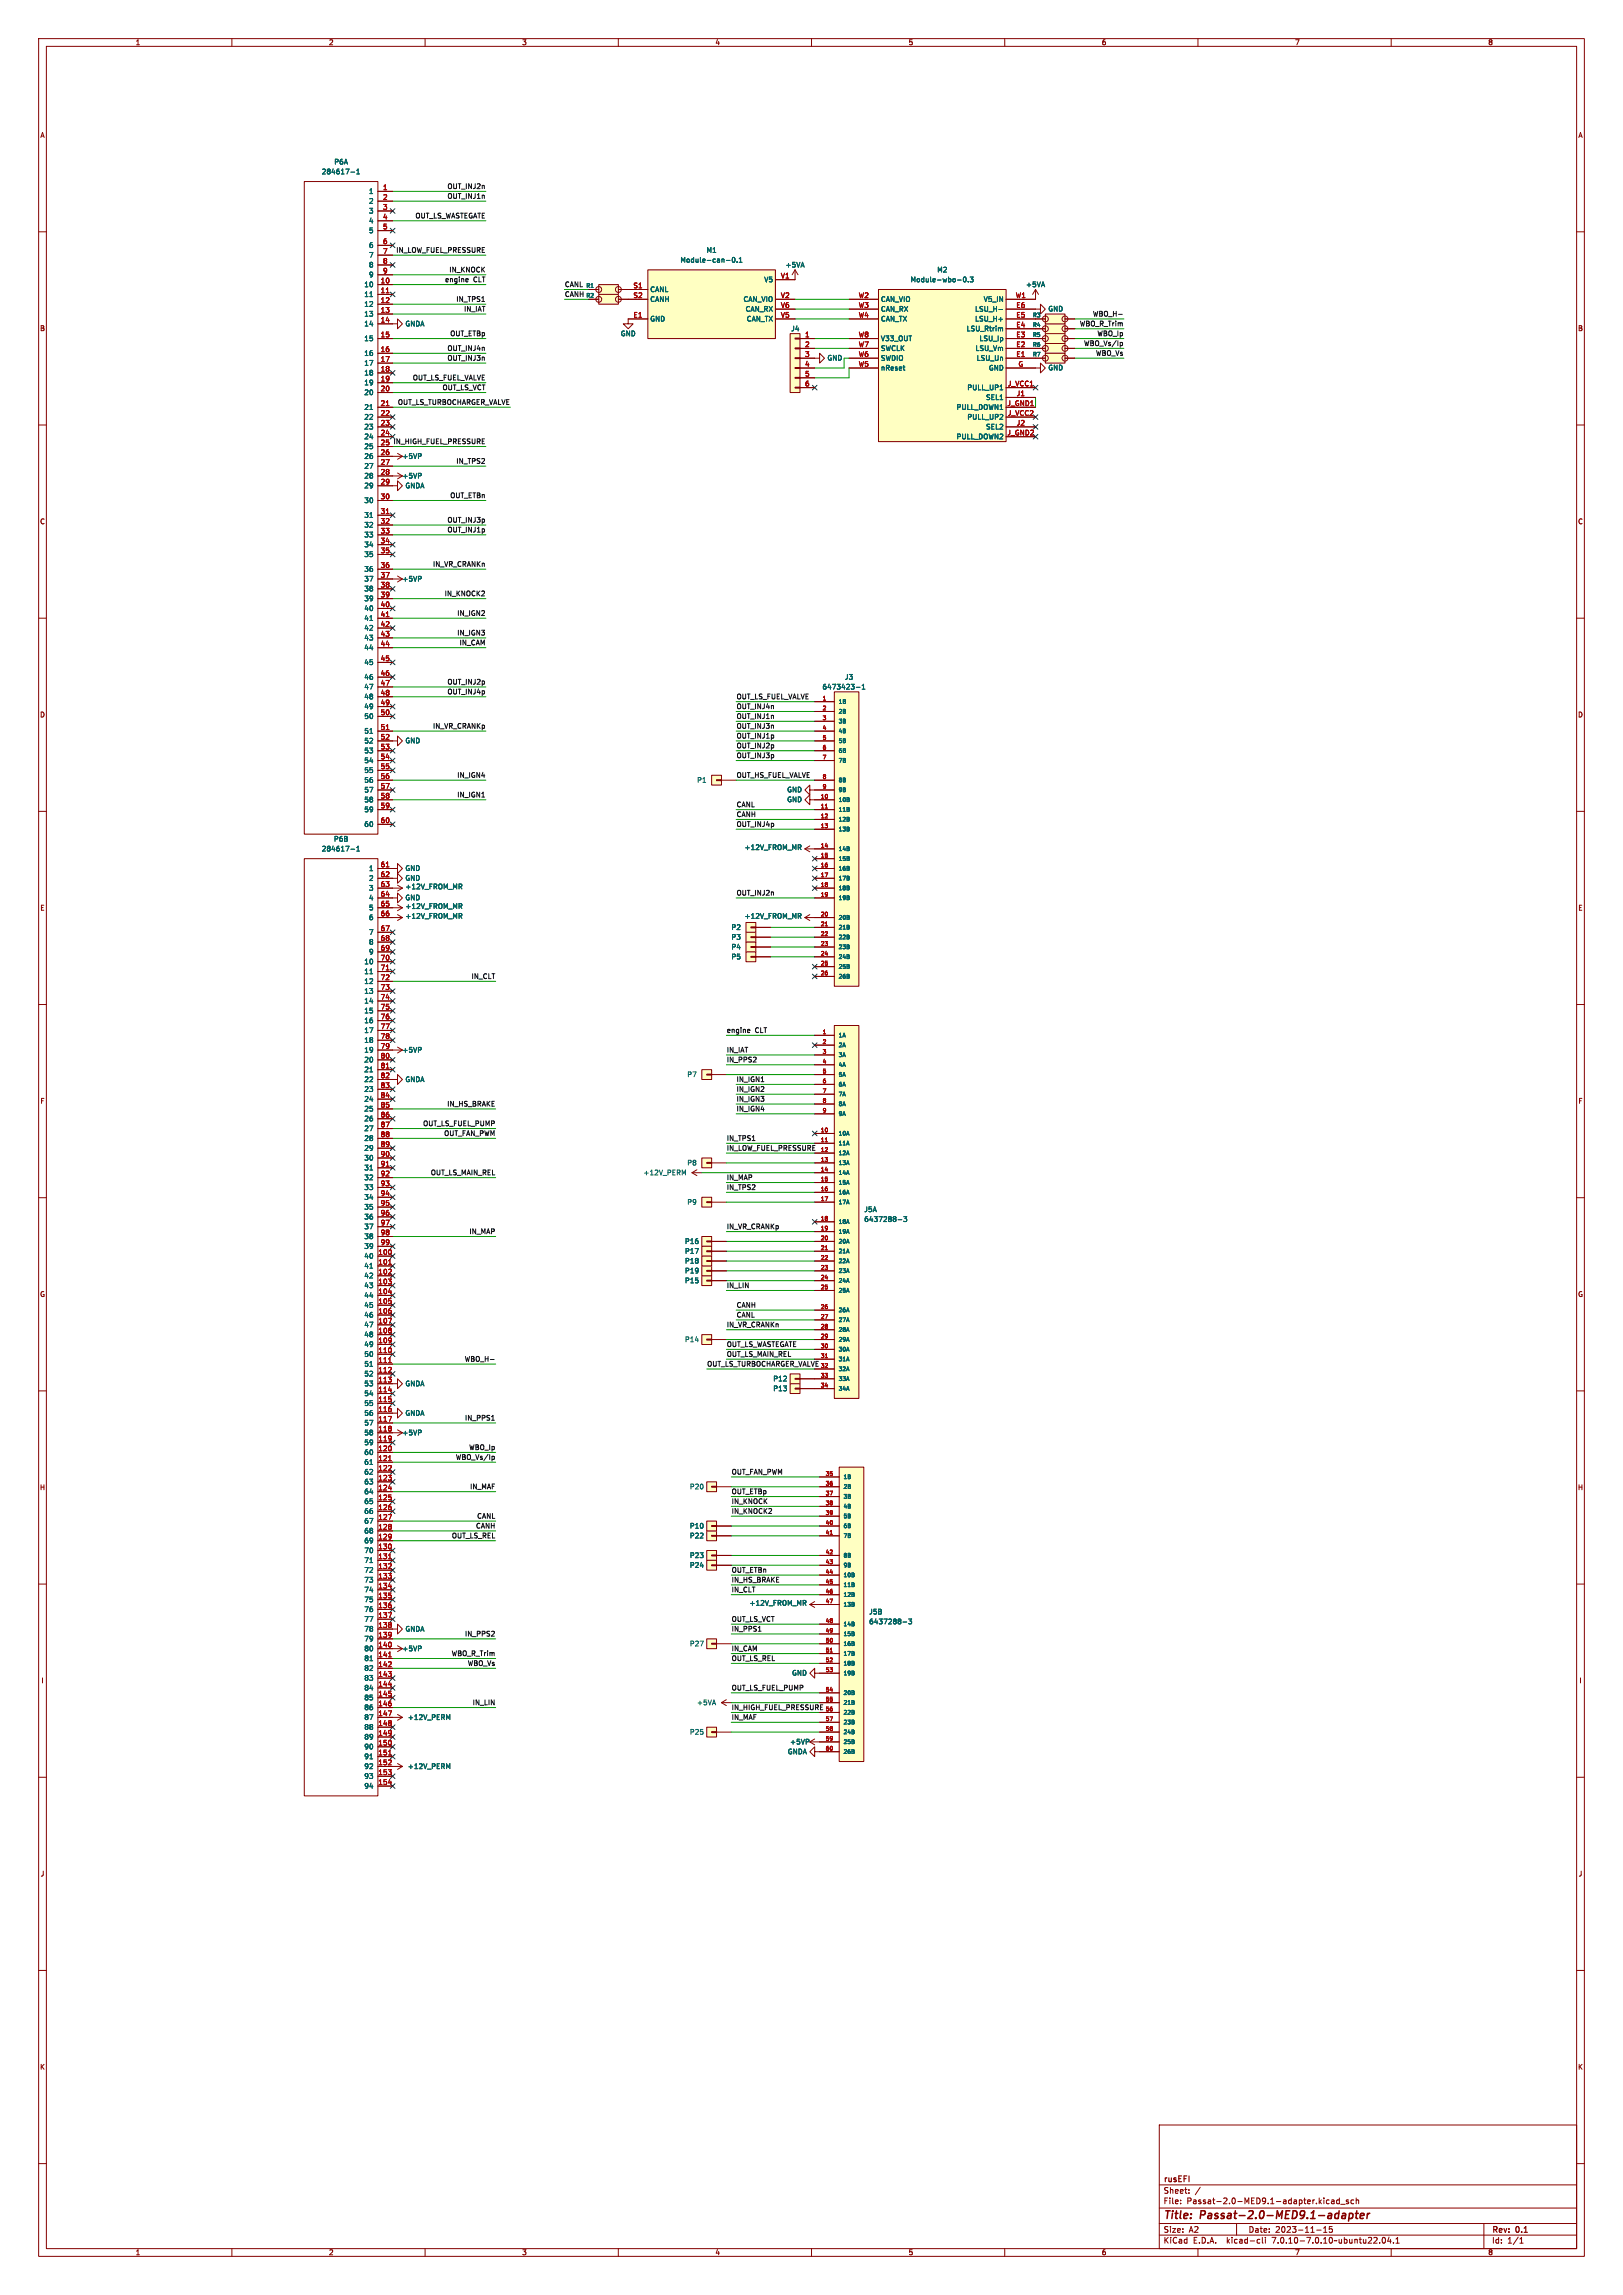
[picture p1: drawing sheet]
<svg xmlns="http://www.w3.org/2000/svg" width="420mm" height="594mm" viewBox="0 0 420 594" stroke-linecap="round" stroke-linejoin="round" font-family="sans-serif">
<defs><g id="words">
<g font-size="2.8" fill="#840000">
<text x="301" y="574.9">Title:</text>
<text x="310.6" y="574.9">Passat-2.0-MED9.1-adapter</text>
</g>
<g font-size="2.1" fill="#840000">
<text x="301" y="568">Sheet:</text>
<text x="301" y="565.2">rusEFI</text>
<text x="301" y="570.7">File:</text>
<text x="307.1" y="570.7">Passat-2.0-MED9.1-adapter.kicad_sch</text>
<text x="301" y="580.9">KiCad</text>
<text x="301" y="578.1">Size:</text>
<text x="307.6" y="578.1">A2</text>
<text x="308.7" y="580.9">E.D.A.</text>
<text x="317.6" y="580.9">kicad-cli</text>
<text x="323" y="578.1">Date:</text>
<text x="329.5" y="580.9">7.0.10-7.0.10~ubuntu22.04.1</text>
<text x="330" y="578.1">2023-11-15</text>
<text x="386" y="578.3">Rev:</text>
<text x="386" y="580.9">Id:</text>
<text x="390.1" y="580.9">1/1</text>
<text x="392.4" y="578.3">0.1</text>
</g>
<g font-size="1.8" fill="#840000">
<text x="35" y="11.9">1</text>
<text x="85" y="11.9">2</text>
<text x="135" y="11.9">3</text>
<text x="185" y="11.9">4</text>
<text x="235" y="11.9">5</text>
<text x="285" y="11.9">6</text>
<text x="335" y="11.9">7</text>
<text x="385" y="11.9">8</text>
<text x="10.3" y="35.9">A</text>
<text x="408.3" y="35.9">A</text>
<text x="10.3" y="85.9">B</text>
<text x="408.2" y="85.9">B</text>
<text x="10.3" y="135.9">C</text>
<text x="408.2" y="135.9">C</text>
<text x="10.3" y="185.9">D</text>
<text x="408.2" y="185.9">D</text>
<text x="10.3" y="235.9">E</text>
<text x="408.3" y="235.9">E</text>
<text x="10.3" y="285.9">F</text>
<text x="408.3" y="285.9">F</text>
<text x="10.3" y="335.9">G</text>
<text x="408.2" y="335.9">G</text>
<text x="10.2" y="385.9">H</text>
<text x="408.2" y="385.9">H</text>
<text x="10.6" y="435.9">I</text>
<text x="408.6" y="435.9">I</text>
<text x="10.4" y="485.9">J</text>
<text x="408.4" y="485.9">J</text>
<text x="10.3" y="535.9">K</text>
<text x="408.2" y="535.9">K</text>
<text x="35" y="583.9">1</text>
<text x="85" y="583.9">2</text>
<text x="135" y="583.9">3</text>
<text x="185" y="583.9">4</text>
<text x="235" y="583.9">5</text>
<text x="285" y="583.9">6</text>
<text x="335" y="583.9">7</text>
<text x="385" y="583.9">8</text>
</g>
<g font-size="1.8" fill="#006464">
<text x="83.1" y="45.3">284617-1</text>
<text x="86.4" y="42.8">P6A</text>
<text x="95.4" y="50.4">1</text>
<text x="95.4" y="52.9">2</text>
<text x="95.4" y="55.5">3</text>
<text x="95.4" y="58">4</text>
<text x="95.4" y="60.6">5</text>
<text x="95.4" y="64.4">6</text>
<text x="182.7" y="65.6">M1</text>
<text x="95.4" y="66.9">7</text>
<text x="95.4" y="69.4">8</text>
<text x="95.4" y="72">9</text>
<text x="175.9" y="68.2">Module-can-0.1</text>
<text x="203.2" y="69.4">+5VA</text>
<text x="242.4" y="70.7">M2</text>
<text x="94.2" y="74.5">10</text>
<text x="94.2" y="77.1">11</text>
<text x="168.1" y="75.8">CANL</text>
<text x="197.7" y="73.3">V5</text>
<text x="235.5" y="73.3">Module-wbo-0.3</text>
<text x="265.4" y="74.5">+5VA</text>
<text x="94.2" y="79.6">12</text>
<text x="94.2" y="82.1">13</text>
<text x="168.1" y="83.4">GND</text>
<text x="168.1" y="78.3">CANH</text>
<text x="192.3" y="78.3">CAN_VIO</text>
<text x="192.8" y="80.9">CAN_RX</text>
<text x="193.1" y="83.4">CAN_TX</text>
<text x="227.8" y="78.3">CAN_VIO</text>
<text x="227.8" y="80.9">CAN_RX</text>
<text x="227.8" y="83.4">CAN_TX</text>
<text x="252.2" y="83.4">LSU_H+</text>
<text x="252.2" y="80.9">LSU_H-</text>
<text x="254.4" y="78.3">V5_IN</text>
<text x="271.1" y="80.8">GND</text>
<text x="94.2" y="84.7">14</text>
<text x="94.2" y="88.5">15</text>
<text x="104.8" y="84.7">GNDA</text>
<text x="160.5" y="87.2">GND</text>
<text x="204.6" y="86">J4</text>
<text x="227.8" y="88.5">V33_OUT</text>
<text x="250" y="86">LSU_Rtrim</text>
<text x="253.3" y="88.5">LSU_Ip</text>
<text x="94.2" y="92.3">16</text>
<text x="94.2" y="94.8">17</text>
<text x="214" y="93.5">GND</text>
<text x="227.8" y="93.6">SWDIO</text>
<text x="227.8" y="91">SWCLK</text>
<text x="252.3" y="91">LSU_Vm</text>
<text x="252.6" y="93.6">LSU_Un</text>
<text x="94.2" y="97.4">18</text>
<text x="94.2" y="99.9">19</text>
<text x="227.8" y="96.1">nReset</text>
<text x="250.2" y="101.2">PULL_UP1</text>
<text x="255.8" y="96.1">GND</text>
<text x="271.1" y="96.1">GND</text>
<text x="94.2" y="102.5">20</text>
<text x="94.2" y="106.3">21</text>
<text x="247.4" y="106.3">PULL_DOWN1</text>
<text x="255" y="103.7">SEL1</text>
<text x="94.2" y="108.8">22</text>
<text x="94.2" y="111.4">23</text>
<text x="94.2" y="113.9">24</text>
<text x="247.4" y="113.9">PULL_DOWN2</text>
<text x="250.2" y="108.8">PULL_UP2</text>
<text x="255" y="111.4">SEL2</text>
<text x="94.2" y="116.4">25</text>
<text x="94.2" y="119">26</text>
<text x="104" y="119">+5VP</text>
<text x="94.2" y="121.5">27</text>
<text x="94.2" y="124.1">28</text>
<text x="104" y="124.1">+5VP</text>
<text x="94.2" y="126.6">29</text>
<text x="94.2" y="130.4">30</text>
<text x="104.8" y="126.6">GNDA</text>
<text x="94.2" y="134.2">31</text>
<text x="94.2" y="136.8">32</text>
<text x="94.2" y="139.3">33</text>
<text x="94.2" y="141.8">34</text>
<text x="94.2" y="144.4">35</text>
<text x="94.2" y="148.2">36</text>
<text x="94.2" y="150.7">37</text>
<text x="94.2" y="153.3">38</text>
<text x="94.2" y="155.8">39</text>
<text x="104" y="150.7">+5VP</text>
<text x="94.2" y="158.3">40</text>
<text x="94.2" y="160.9">41</text>
<text x="94.2" y="163.4">42</text>
<text x="94.2" y="166">43</text>
<text x="94.2" y="168.5">44</text>
<text x="94.2" y="172.3">45</text>
<text x="94.2" y="176.1">46</text>
<text x="94.2" y="178.7">47</text>
<text x="212.7" y="178.7">6473423-1</text>
<text x="218.5" y="176.1">J3</text>
<text x="94.2" y="181.2">48</text>
<text x="94.2" y="183.7">49</text>
<text x="94.2" y="186.3">50</text>
<text x="94.2" y="190.1">51</text>
<text x="94.2" y="192.6">52</text>
<text x="94.2" y="195.2">53</text>
<text x="94.2" y="197.7">54</text>
<text x="104.8" y="192.6">GND</text>
<text x="94.2" y="200.3">55</text>
<text x="94.2" y="202.8">56</text>
<text x="180.3" y="202.8">P1</text>
<text x="94.2" y="205.3">57</text>
<text x="94.2" y="207.9">58</text>
<text x="203.6" y="207.8">GND</text>
<text x="203.6" y="205.3">GND</text>
<text x="94.2" y="210.4">59</text>
<text x="94.2" y="214.2">60</text>
<text x="83.1" y="220.6">284617-1</text>
<text x="86.3" y="218">P6B</text>
<text x="192.6" y="220.2">+12V_FROM_MR</text>
<text x="95.4" y="225.7">1</text>
<text x="104.8" y="225.6">GND</text>
<text x="95.4" y="228.2">2</text>
<text x="95.4" y="230.7">3</text>
<text x="95.4" y="233.3">4</text>
<text x="104.8" y="233.2">GND</text>
<text x="104.8" y="228.1">GND</text>
<text x="104.8" y="230.4">+12V_FROM_MR</text>
<text x="95.4" y="235.8">5</text>
<text x="95.4" y="238.4">6</text>
<text x="104.8" y="235.4">+12V_FROM_MR</text>
<text x="104.8" y="238">+12V_FROM_MR</text>
<text x="192.6" y="238">+12V_FROM_MR</text>
<text x="95.4" y="242.2">7</text>
<text x="95.4" y="244.7">8</text>
<text x="189.2" y="243.4">P3</text>
<text x="189.2" y="240.9">P2</text>
<text x="189.2" y="246">P4</text>
<text x="94.2" y="249.8">10</text>
<text x="95.4" y="247.2">9</text>
<text x="189.2" y="248.5">P5</text>
<text x="94.2" y="252.3">11</text>
<text x="94.2" y="254.9">12</text>
<text x="94.2" y="257.4">13</text>
<text x="94.2" y="259.9">14</text>
<text x="94.2" y="262.5">15</text>
<text x="94.2" y="265">16</text>
<text x="94.2" y="267.6">17</text>
<text x="94.2" y="270.1">18</text>
<text x="94.2" y="272.6">19</text>
<text x="94.2" y="275.2">20</text>
<text x="104" y="272.6">+5VP</text>
<text x="94.2" y="277.7">21</text>
<text x="94.2" y="280.3">22</text>
<text x="104.8" y="280.3">GNDA</text>
<text x="177.7" y="279">P7</text>
<text x="94.2" y="282.8">23</text>
<text x="94.2" y="285.3">24</text>
<text x="94.2" y="287.9">25</text>
<text x="94.2" y="290.4">26</text>
<text x="94.2" y="293">27</text>
<text x="94.2" y="295.5">28</text>
<text x="94.2" y="298">29</text>
<text x="94.2" y="300.6">30</text>
<text x="94.2" y="303.1">31</text>
<text x="94.2" y="305.7">32</text>
<text x="166.4" y="304.4">+12V_PERM</text>
<text x="177.7" y="301.9">P8</text>
<text x="94.2" y="308.2">33</text>
<text x="94.2" y="310.7">34</text>
<text x="94.2" y="313.3">35</text>
<text x="94.2" y="315.8">36</text>
<text x="177.7" y="312">P9</text>
<text x="223.5" y="313.9">J5A</text>
<text x="223.5" y="316.5">6437288-3</text>
<text x="94.2" y="318.4">37</text>
<text x="94.2" y="320.9">38</text>
<text x="94.2" y="323.4">39</text>
<text x="177.1" y="322.2">P16</text>
<text x="94.2" y="326">40</text>
<text x="94.2" y="328.5">41</text>
<text x="177.1" y="324.7">P17</text>
<text x="177.1" y="329.8">P19</text>
<text x="177.1" y="327.3">P18</text>
<text x="94.2" y="331.1">42</text>
<text x="94.2" y="333.6">43</text>
<text x="177.1" y="332.3">P15</text>
<text x="94.2" y="336.1">44</text>
<text x="94.2" y="338.7">45</text>
<text x="94.2" y="341.2">46</text>
<text x="94.2" y="343.8">47</text>
<text x="94.2" y="346.3">48</text>
<text x="177.1" y="347.6">P14</text>
<text x="94.2" y="348.8">49</text>
<text x="94.2" y="351.4">50</text>
<text x="94.2" y="353.9">51</text>
<text x="94.2" y="356.5">52</text>
<text x="94.2" y="359">53</text>
<text x="104.8" y="359">GNDA</text>
<text x="200" y="357.7">P12</text>
<text x="94.2" y="361.5">54</text>
<text x="94.2" y="364.1">55</text>
<text x="200" y="360.3">P13</text>
<text x="94.2" y="366.6">56</text>
<text x="94.2" y="369.2">57</text>
<text x="94.2" y="371.7">58</text>
<text x="104" y="371.7">+5VP</text>
<text x="104.8" y="366.6">GNDA</text>
<text x="94.2" y="374.2">59</text>
<text x="94.2" y="376.8">60</text>
<text x="94.2" y="379.3">61</text>
<text x="94.2" y="381.9">62</text>
<text x="94.2" y="384.4">63</text>
<text x="94.2" y="386.9">64</text>
<text x="94.2" y="389.5">65</text>
<text x="178.4" y="385.7">P20</text>
<text x="94.2" y="392">66</text>
<text x="94.2" y="394.6">67</text>
<text x="178.4" y="395.8">P10</text>
<text x="94.2" y="397.1">68</text>
<text x="94.2" y="399.6">69</text>
<text x="178.4" y="398.4">P22</text>
<text x="94.2" y="402.2">70</text>
<text x="94.2" y="404.7">71</text>
<text x="94.2" y="407.3">72</text>
<text x="178.4" y="403.5">P23</text>
<text x="178.4" y="406">P24</text>
<text x="94.2" y="409.8">73</text>
<text x="94.2" y="412.3">74</text>
<text x="94.2" y="414.9">75</text>
<text x="94.2" y="417.4">76</text>
<text x="94.2" y="420">77</text>
<text x="193.8" y="415.8">+12V_FROM_MR</text>
<text x="224.8" y="418.1">J5B</text>
<text x="94.2" y="422.5">78</text>
<text x="94.2" y="425">79</text>
<text x="104.8" y="422.5">GNDA</text>
<text x="224.8" y="420.6">6437288-3</text>
<text x="94.2" y="427.6">80</text>
<text x="94.2" y="430.1">81</text>
<text x="104" y="427.6">+5VP</text>
<text x="178.4" y="426.3">P27</text>
<text x="94.2" y="432.7">82</text>
<text x="94.2" y="435.2">83</text>
<text x="94.2" y="437.7">84</text>
<text x="204.8" y="433.9">GND</text>
<text x="94.2" y="440.3">85</text>
<text x="94.2" y="442.8">86</text>
<text x="180.2" y="441.6">+5VA</text>
<text x="94.2" y="445.4">87</text>
<text x="94.2" y="447.9">88</text>
<text x="105.4" y="445.4">+12V_PERM</text>
<text x="178.4" y="449.2">P25</text>
<text x="94.2" y="450.4">89</text>
<text x="94.2" y="453">90</text>
<text x="94.2" y="455.5">91</text>
<text x="203.7" y="454.3">GNDA</text>
<text x="204.3" y="451.7">+5VP</text>
<text x="94.2" y="458.1">92</text>
<text x="94.2" y="460.6">93</text>
<text x="105.4" y="458.1">+12V_PERM</text>
<text x="94.2" y="463.1">94</text>
</g>
<g font-size="1.8" fill="#a90000">
<text x="99" y="49.3">1</text>
<text x="99" y="51.8">2</text>
<text x="99" y="54.4">3</text>
<text x="99" y="56.9">4</text>
<text x="99" y="59.4">5</text>
<text x="99" y="63.2">6</text>
<text x="99" y="65.8">7</text>
<text x="99" y="68.3">8</text>
<text x="99" y="70.9">9</text>
<text x="98.4" y="73.4">10</text>
<text x="98.4" y="75.9">11</text>
<text x="163.8" y="74.7">S1</text>
<text x="163.8" y="77.2">S2</text>
<text x="201.9" y="72.1">V1</text>
<text x="201.9" y="77.2">V2</text>
<text x="222.1" y="77.2">W2</text>
<text x="262.7" y="77.2">W1</text>
<text x="98.4" y="78.5">12</text>
<text x="98.4" y="81">13</text>
<text x="98.4" y="83.6">14</text>
<text x="163.8" y="82.3">E1</text>
<text x="201.9" y="82.3">V5</text>
<text x="201.9" y="79.8">V6</text>
<text x="222.1" y="79.8">W3</text>
<text x="222.1" y="82.3">W4</text>
<text x="262.9" y="82.3">E5</text>
<text x="262.9" y="79.8">E6</text>
<text x="98.4" y="87.4">15</text>
<text x="208.2" y="87.4">1</text>
<text x="208.2" y="89.9">2</text>
<text x="222.1" y="89.9">W7</text>
<text x="222.1" y="87.4">W8</text>
<text x="262.9" y="89.9">E2</text>
<text x="262.9" y="87.4">E3</text>
<text x="262.9" y="84.8">E4</text>
<text x="98.4" y="91.2">16</text>
<text x="98.4" y="93.7">17</text>
<text x="208.2" y="92.5">3</text>
<text x="208.2" y="95">4</text>
<text x="222.1" y="95">W5</text>
<text x="222.1" y="92.5">W6</text>
<text x="262.9" y="92.5">E1</text>
<text x="263.4" y="95">G</text>
<text x="98.4" y="96.3">18</text>
<text x="98.4" y="98.8">19</text>
<text x="98.4" y="101.3">20</text>
<text x="208.2" y="97.5">5</text>
<text x="208.2" y="100.1">6</text>
<text x="260.7" y="100.1">J_VCC1</text>
<text x="98.4" y="105.2">21</text>
<text x="98.4" y="107.7">22</text>
<text x="260.6" y="105.2">J_GND1</text>
<text x="260.7" y="107.7">J_VCC2</text>
<text x="263" y="102.6">J1</text>
<text x="98.4" y="110.2">23</text>
<text x="98.4" y="112.8">24</text>
<text x="260.6" y="112.8">J_GND2</text>
<text x="263" y="110.2">J2</text>
<text x="98.4" y="115.3">25</text>
<text x="98.4" y="117.9">26</text>
<text x="98.4" y="120.4">27</text>
<text x="98.4" y="122.9">28</text>
<text x="98.4" y="125.5">29</text>
<text x="98.4" y="129.3">30</text>
<text x="98.4" y="133.1">31</text>
<text x="98.4" y="135.6">32</text>
<text x="98.4" y="138.2">33</text>
<text x="98.4" y="140.7">34</text>
<text x="98.4" y="143.3">35</text>
<text x="98.4" y="147.1">36</text>
<text x="98.4" y="149.6">37</text>
<text x="98.4" y="152.1">38</text>
<text x="98.4" y="154.7">39</text>
<text x="98.4" y="157.2">40</text>
<text x="98.4" y="159.8">41</text>
<text x="98.4" y="162.3">42</text>
<text x="98.4" y="164.8">43</text>
<text x="98.4" y="167.4">44</text>
<text x="98.4" y="171.2">45</text>
<text x="98.4" y="175">46</text>
<text x="98.4" y="177.5">47</text>
<text x="98.4" y="180.1">48</text>
<text x="98.4" y="182.6">49</text>
<text x="98.4" y="185.2">50</text>
<text x="98.4" y="189">51</text>
<text x="98.4" y="191.5">52</text>
<text x="98.4" y="194.1">53</text>
<text x="98.4" y="196.6">54</text>
<text x="98.4" y="199.1">55</text>
<text x="98.4" y="201.7">56</text>
<text x="98.4" y="204.2">57</text>
<text x="98.4" y="206.8">58</text>
<text x="98.4" y="209.3">59</text>
<text x="98.4" y="213.1">60</text>
<text x="98.4" y="224.5">61</text>
<text x="98.4" y="227.1">62</text>
<text x="98.4" y="229.6">63</text>
<text x="98.4" y="232.2">64</text>
<text x="98.4" y="234.7">65</text>
<text x="98.4" y="237.2">66</text>
<text x="98.4" y="241">67</text>
<text x="98.4" y="243.6">68</text>
<text x="98.4" y="246.1">69</text>
<text x="98.4" y="248.7">70</text>
<text x="98.4" y="251.2">71</text>
<text x="98.4" y="253.7">72</text>
<text x="98.4" y="256.3">73</text>
<text x="98.4" y="258.8">74</text>
<text x="98.4" y="261.4">75</text>
<text x="98.4" y="263.9">76</text>
<text x="98.4" y="266.4">77</text>
<text x="98.4" y="269">78</text>
<text x="98.4" y="271.5">79</text>
<text x="98.4" y="274.1">80</text>
<text x="98.4" y="276.6">81</text>
<text x="98.4" y="279.1">82</text>
<text x="98.4" y="281.7">83</text>
<text x="98.4" y="284.2">84</text>
<text x="98.4" y="286.8">85</text>
<text x="98.4" y="289.3">86</text>
<text x="98.4" y="291.8">87</text>
<text x="98.4" y="294.4">88</text>
<text x="98.4" y="296.9">89</text>
<text x="98.4" y="299.5">90</text>
<text x="98.4" y="302">91</text>
<text x="98.4" y="304.5">92</text>
<text x="98.4" y="307.1">93</text>
<text x="98.4" y="309.6">94</text>
<text x="98.4" y="312.2">95</text>
<text x="98.4" y="314.7">96</text>
<text x="98.4" y="317.2">97</text>
<text x="98.4" y="319.8">98</text>
<text x="98.4" y="322.3">99</text>
<text x="97.8" y="324.9">100</text>
<text x="97.8" y="327.4">101</text>
<text x="97.8" y="329.9">102</text>
<text x="97.8" y="332.5">103</text>
<text x="97.8" y="335">104</text>
<text x="97.8" y="337.6">105</text>
<text x="97.8" y="340.1">106</text>
<text x="97.8" y="342.6">107</text>
<text x="97.8" y="345.2">108</text>
<text x="97.8" y="347.7">109</text>
<text x="97.8" y="350.3">110</text>
<text x="97.8" y="352.8">111</text>
<text x="97.8" y="355.3">112</text>
<text x="97.8" y="357.9">113</text>
<text x="97.8" y="360.4">114</text>
<text x="97.8" y="363">115</text>
<text x="97.8" y="365.5">116</text>
<text x="97.8" y="368">117</text>
<text x="97.8" y="370.6">118</text>
<text x="97.8" y="373.1">119</text>
<text x="97.8" y="375.7">120</text>
<text x="97.8" y="378.2">121</text>
<text x="97.8" y="380.7">122</text>
<text x="97.8" y="383.3">123</text>
<text x="97.8" y="385.8">124</text>
<text x="97.8" y="388.4">125</text>
<text x="97.8" y="390.9">126</text>
<text x="97.8" y="393.4">127</text>
<text x="97.8" y="396">128</text>
<text x="97.8" y="398.5">129</text>
<text x="97.8" y="401.1">130</text>
<text x="97.8" y="403.6">131</text>
<text x="97.8" y="406.1">132</text>
<text x="97.8" y="408.7">133</text>
<text x="97.8" y="411.2">134</text>
<text x="97.8" y="413.8">135</text>
<text x="97.8" y="416.3">136</text>
<text x="97.8" y="418.8">137</text>
<text x="97.8" y="421.4">138</text>
<text x="97.8" y="423.9">139</text>
<text x="97.8" y="426.5">140</text>
<text x="97.8" y="429">141</text>
<text x="97.8" y="431.5">142</text>
<text x="97.8" y="434.1">143</text>
<text x="97.8" y="436.6">144</text>
<text x="97.8" y="439.2">145</text>
<text x="97.8" y="441.7">146</text>
<text x="97.8" y="444.2">147</text>
<text x="97.8" y="446.8">148</text>
<text x="97.8" y="449.3">149</text>
<text x="97.8" y="451.9">150</text>
<text x="97.8" y="454.4">151</text>
<text x="97.8" y="456.9">152</text>
<text x="97.8" y="459.5">153</text>
<text x="97.8" y="462">154</text>
</g>
<g font-size="1.8" fill="#0f0f0f">
<text x="115.7" y="51.5">OUT_INJ1n</text>
<text x="115.7" y="49">OUT_INJ2n</text>
<text x="107.4" y="56.6">OUT_LS_WASTEGATE</text>
<text x="102.4" y="65.5">IN_LOW_FUEL_PRESSURE</text>
<text x="116.2" y="70.6">IN_KNOCK</text>
<text x="115.1" y="73.1">engine</text>
<text x="122.5" y="73.1">CLT</text>
<text x="146" y="76.9">CANH</text>
<text x="146" y="74.4">CANL</text>
<text x="118" y="78.2">IN_TPS1</text>
<text x="120" y="80.7">IN_IAT</text>
<text x="282.7" y="82">WBO_H-</text>
<text x="116.4" y="87.1">OUT_ETBp</text>
<text x="279.3" y="84.5">WBO_R_Trim</text>
<text x="280.4" y="89.6">WBO_Vs/Ip</text>
<text x="283.9" y="87.1">WBO_Ip</text>
<text x="115.7" y="93.4">OUT_INJ3n</text>
<text x="115.7" y="90.9">OUT_INJ4n</text>
<text x="283.5" y="92.2">WBO_Vs</text>
<text x="106.7" y="98.5">OUT_LS_FUEL_VALVE</text>
<text x="114.4" y="101.1">OUT_LS_VCT</text>
<text x="102.8" y="104.9">OUT_LS_TURBOCHARGER_VALVE</text>
<text x="101.7" y="115">IN_HIGH_FUEL_PRESSURE</text>
<text x="118" y="120.1">IN_TPS2</text>
<text x="116.4" y="129">OUT_ETBn</text>
<text x="115.7" y="137.9">OUT_INJ1p</text>
<text x="115.7" y="135.3">OUT_INJ3p</text>
<text x="111.9" y="146.8">IN_VR_CRANKn</text>
<text x="114.9" y="154.4">IN_KNOCK2</text>
<text x="118.2" y="159.5">IN_IGN2</text>
<text x="118.2" y="164.6">IN_IGN3</text>
<text x="118.8" y="167.1">IN_CAM</text>
<text x="115.7" y="179.8">OUT_INJ4p</text>
<text x="115.7" y="177.3">OUT_INJ2p</text>
<text x="190.5" y="183.6">OUT_INJ4n</text>
<text x="190.5" y="181.1">OUT_LS_FUEL_VALVE</text>
<text x="111.9" y="188.7">IN_VR_CRANKp</text>
<text x="190.5" y="186.1">OUT_INJ1n</text>
<text x="190.5" y="188.7">OUT_INJ3n</text>
<text x="190.5" y="191.2">OUT_INJ1p</text>
<text x="190.5" y="196.3">OUT_INJ3p</text>
<text x="190.5" y="193.8">OUT_INJ2p</text>
<text x="118.2" y="201.4">IN_IGN4</text>
<text x="190.5" y="201.4">OUT_HS_FUEL_VALVE</text>
<text x="118.2" y="206.5">IN_IGN1</text>
<text x="190.5" y="209">CANL</text>
<text x="190.5" y="214.1">OUT_INJ4p</text>
<text x="190.5" y="211.5">CANH</text>
<text x="190.5" y="231.9">OUT_INJ2n</text>
<text x="121.9" y="253.5">IN_CLT</text>
<text x="188" y="267.4">engine</text>
<text x="195.4" y="267.4">CLT</text>
<text x="188" y="275">IN_PPS2</text>
<text x="188" y="272.5">IN_IAT</text>
<text x="190.5" y="280.1">IN_IGN1</text>
<text x="115.6" y="286.5">IN_HS_BRAKE</text>
<text x="190.5" y="282.7">IN_IGN2</text>
<text x="190.5" y="285.2">IN_IGN3</text>
<text x="190.5" y="287.7">IN_IGN4</text>
<text x="109.4" y="291.6">OUT_LS_FUEL_PUMP</text>
<text x="114.8" y="294.1">OUT_FAN_PWM</text>
<text x="188" y="295.4">IN_TPS1</text>
<text x="188" y="297.9">IN_LOW_FUEL_PRESSURE</text>
<text x="111.4" y="304.3">OUT_LS_MAIN_REL</text>
<text x="188" y="305.5">IN_MAP</text>
<text x="188" y="308.1">IN_TPS2</text>
<text x="121.4" y="319.5">IN_MAP</text>
<text x="188" y="318.2">IN_VR_CRANKp</text>
<text x="188" y="333.5">IN_LIN</text>
<text x="190.5" y="341.1">CANL</text>
<text x="190.5" y="338.5">CANH</text>
<text x="188" y="343.6">IN_VR_CRANKn</text>
<text x="120.1" y="352.5">WBO_H-</text>
<text x="182.9" y="353.8">OUT_LS_TURBOCHARGER_VALVE</text>
<text x="188" y="348.7">OUT_LS_WASTEGATE</text>
<text x="188" y="351.2">OUT_LS_MAIN_REL</text>
<text x="120.2" y="367.8">IN_PPS1</text>
<text x="117.8" y="377.9">WBO_Vs/Ip</text>
<text x="121.3" y="375.4">WBO_Ip</text>
<text x="189.2" y="381.7">OUT_FAN_PWM</text>
<text x="121.5" y="385.5">IN_MAF</text>
<text x="189.2" y="386.8">OUT_ETBp</text>
<text x="189.2" y="389.3">IN_KNOCK</text>
<text x="123" y="395.7">CANH</text>
<text x="123.3" y="393.2">CANL</text>
<text x="189.2" y="391.9">IN_KNOCK2</text>
<text x="116.8" y="398.2">OUT_LS_REL</text>
<text x="189.2" y="407.1">OUT_ETBn</text>
<text x="189.2" y="409.7">IN_HS_BRAKE</text>
<text x="189.2" y="412.2">IN_CLT</text>
<text x="189.2" y="419.8">OUT_LS_VCT</text>
<text x="120.2" y="423.6">IN_PPS2</text>
<text x="189.2" y="422.4">IN_PPS1</text>
<text x="116.8" y="428.7">WBO_R_Trim</text>
<text x="120.9" y="431.3">WBO_Vs</text>
<text x="189.2" y="427.4">IN_CAM</text>
<text x="189.2" y="430">OUT_LS_REL</text>
<text x="189.2" y="437.6">OUT_LS_FUEL_PUMP</text>
<text x="122.2" y="441.4">IN_LIN</text>
<text x="189.2" y="442.7">IN_HIGH_FUEL_PRESSURE</text>
<text x="189.2" y="445.2">IN_MAF</text>
</g>
<g font-size="1.4" fill="#006464">
<text x="151.6" y="77.2">R2</text>
<text x="151.6" y="74.7">R1</text>
<text x="267.2" y="82.3">R3</text>
<text x="267.2" y="84.9">R4</text>
<text x="267.2" y="89.9">R6</text>
<text x="267.2" y="87.4">R5</text>
<text x="267.2" y="92.5">R7</text>
<text x="216.9" y="182.3">1B</text>
<text x="216.9" y="184.9">2B</text>
<text x="216.9" y="187.4">3B</text>
<text x="216.9" y="190">4B</text>
<text x="216.9" y="192.5">5B</text>
<text x="216.9" y="195">6B</text>
<text x="216.9" y="197.6">7B</text>
<text x="216.9" y="202.7">8B</text>
<text x="216.9" y="207.7">10B</text>
<text x="216.9" y="205.2">9B</text>
<text x="216.9" y="210.3">11B</text>
<text x="216.9" y="212.8">12B</text>
<text x="216.9" y="215.4">13B</text>
<text x="216.9" y="220.4">14B</text>
<text x="216.9" y="223">15B</text>
<text x="216.9" y="225.5">16B</text>
<text x="216.9" y="228.1">17B</text>
<text x="216.9" y="230.6">18B</text>
<text x="216.9" y="233.1">19B</text>
<text x="216.9" y="238.2">20B</text>
<text x="216.9" y="240.8">21B</text>
<text x="216.9" y="243.3">22B</text>
<text x="216.9" y="245.8">23B</text>
<text x="216.9" y="248.4">24B</text>
<text x="216.9" y="250.9">25B</text>
<text x="216.9" y="253.5">26B</text>
<text x="216.9" y="268.7">1A</text>
<text x="216.9" y="271.2">2A</text>
<text x="216.9" y="273.8">3A</text>
<text x="216.9" y="276.3">4A</text>
<text x="216.9" y="278.9">5A</text>
<text x="216.9" y="281.4">6A</text>
<text x="216.9" y="283.9">7A</text>
<text x="216.9" y="286.5">8A</text>
<text x="216.9" y="289">9A</text>
<text x="216.9" y="294.1">10A</text>
<text x="216.9" y="296.6">11A</text>
<text x="216.9" y="299.2">12A</text>
<text x="216.9" y="301.7">13A</text>
<text x="216.9" y="304.3">14A</text>
<text x="216.9" y="306.8">15A</text>
<text x="216.9" y="309.3">16A</text>
<text x="216.9" y="311.9">17A</text>
<text x="216.9" y="317">18A</text>
<text x="216.9" y="319.5">19A</text>
<text x="216.9" y="322">20A</text>
<text x="216.9" y="324.6">21A</text>
<text x="216.9" y="327.1">22A</text>
<text x="216.9" y="329.7">23A</text>
<text x="216.9" y="332.2">24A</text>
<text x="216.9" y="334.7">25A</text>
<text x="216.9" y="339.8">26A</text>
<text x="216.9" y="342.4">27A</text>
<text x="216.9" y="344.9">28A</text>
<text x="216.9" y="347.4">29A</text>
<text x="216.9" y="350">30A</text>
<text x="216.9" y="352.5">31A</text>
<text x="216.9" y="355.1">32A</text>
<text x="216.9" y="357.6">33A</text>
<text x="216.9" y="360.1">34A</text>
<text x="218.2" y="383">1B</text>
<text x="218.2" y="385.5">2B</text>
<text x="218.2" y="388.1">3B</text>
<text x="218.2" y="390.6">4B</text>
<text x="218.2" y="393.2">5B</text>
<text x="218.2" y="395.7">6B</text>
<text x="218.2" y="398.2">7B</text>
<text x="218.2" y="403.3">8B</text>
<text x="218.2" y="405.9">9B</text>
<text x="218.2" y="408.4">10B</text>
<text x="218.2" y="410.9">11B</text>
<text x="218.2" y="413.5">12B</text>
<text x="218.2" y="416">13B</text>
<text x="218.2" y="421.1">14B</text>
<text x="218.2" y="423.6">15B</text>
<text x="218.2" y="426.2">16B</text>
<text x="218.2" y="428.7">17B</text>
<text x="218.2" y="431.3">18B</text>
<text x="218.2" y="433.8">19B</text>
<text x="218.2" y="438.9">20B</text>
<text x="218.2" y="441.4">21B</text>
<text x="218.2" y="444">22B</text>
<text x="218.2" y="446.5">23B</text>
<text x="218.2" y="449">24B</text>
<text x="218.2" y="451.6">25B</text>
<text x="218.2" y="454.1">26B</text>
</g>
<g font-size="1.4" fill="#a90000">
<text x="212.7" y="181.4">1</text>
<text x="212.7" y="183.9">2</text>
<text x="212.7" y="186.4">3</text>
<text x="212.7" y="189">4</text>
<text x="212.7" y="191.5">5</text>
<text x="212.7" y="194.1">6</text>
<text x="212.7" y="196.6">7</text>
<text x="212.7" y="201.7">8</text>
<text x="212.3" y="206.8">10</text>
<text x="212.3" y="209.3">11</text>
<text x="212.7" y="204.2">9</text>
<text x="212.3" y="211.8">12</text>
<text x="212.3" y="214.4">13</text>
<text x="212.3" y="219.5">14</text>
<text x="212.3" y="222">15</text>
<text x="212.3" y="224.5">16</text>
<text x="212.3" y="227.1">17</text>
<text x="212.3" y="229.6">18</text>
<text x="212.3" y="232.2">19</text>
<text x="212.3" y="237.2">20</text>
<text x="212.3" y="239.8">21</text>
<text x="212.3" y="242.3">22</text>
<text x="212.3" y="244.9">23</text>
<text x="212.3" y="247.4">24</text>
<text x="212.3" y="249.9">25</text>
<text x="212.3" y="252.5">26</text>
<text x="212.7" y="267.7">1</text>
<text x="212.7" y="270.3">2</text>
<text x="212.7" y="272.8">3</text>
<text x="212.7" y="275.3">4</text>
<text x="212.7" y="277.9">5</text>
<text x="212.7" y="280.4">6</text>
<text x="212.7" y="283">7</text>
<text x="212.7" y="285.5">8</text>
<text x="212.3" y="293.1">10</text>
<text x="212.7" y="288">9</text>
<text x="212.3" y="295.7">11</text>
<text x="212.3" y="298.2">12</text>
<text x="212.3" y="300.7">13</text>
<text x="212.3" y="303.3">14</text>
<text x="212.3" y="305.8">15</text>
<text x="212.3" y="308.4">16</text>
<text x="212.3" y="310.9">17</text>
<text x="212.3" y="316">18</text>
<text x="212.3" y="318.5">19</text>
<text x="212.3" y="321.1">20</text>
<text x="212.3" y="323.6">21</text>
<text x="212.3" y="326.1">22</text>
<text x="212.3" y="328.7">23</text>
<text x="212.3" y="331.2">24</text>
<text x="212.3" y="333.8">25</text>
<text x="212.3" y="338.8">26</text>
<text x="212.3" y="341.4">27</text>
<text x="212.3" y="343.9">28</text>
<text x="212.3" y="346.5">29</text>
<text x="212.3" y="349">30</text>
<text x="212.3" y="351.5">31</text>
<text x="212.3" y="354.1">32</text>
<text x="212.3" y="356.6">33</text>
<text x="212.3" y="359.2">34</text>
<text x="213.5" y="382">35</text>
<text x="213.5" y="384.6">36</text>
<text x="213.5" y="387.1">37</text>
<text x="213.5" y="389.6">38</text>
<text x="213.5" y="392.2">39</text>
<text x="213.5" y="394.7">40</text>
<text x="213.5" y="397.3">41</text>
<text x="213.5" y="402.3">42</text>
<text x="213.5" y="404.9">43</text>
<text x="213.5" y="407.4">44</text>
<text x="213.5" y="410">45</text>
<text x="213.5" y="412.5">46</text>
<text x="213.5" y="415">47</text>
<text x="213.5" y="420.1">48</text>
<text x="213.5" y="422.7">49</text>
<text x="213.5" y="425.2">50</text>
<text x="213.5" y="427.7">51</text>
<text x="213.5" y="430.3">52</text>
<text x="213.5" y="432.8">53</text>
<text x="213.5" y="437.9">54</text>
<text x="213.5" y="440.4">55</text>
<text x="213.5" y="443">56</text>
<text x="213.5" y="445.5">57</text>
<text x="213.5" y="448.1">58</text>
<text x="213.5" y="450.6">59</text>
<text x="213.5" y="453.1">60</text>
</g>
</g></defs>
<g fill="none" stroke="#840000" stroke-width=".26">
<path d="M10 10h400v574h-400zM12 12h396v570h-396zM60 10v2M110 10v2M160 10v2M210 10v2M260 10v2M310 10v2M360 10v2M10 60h2M78.7 47h19.1v168.9h-19.1zM97.8 49.5h3.8"/>
<path d="M97.8 52.1h3.8M97.8 54.6h3.8M97.8 57.1h3.8M97.8 59.7h3.8M408 60h2M97.8 73.7h3.8M97.8 76.2h3.8M97.8 78.7h3.8M97.8 63.5h3.8M97.8 66h3.8M97.8 68.6h3.8M97.8 71.1h3.8"/>
<path d="M152.4 77.5h2.5M152.4 74.9h2.5M154.9 76.2h5.1v2.5h-5.1zM154.9 73.7h5.1v2.5h-5.1zM160 77.5h7.6M160 74.9h7.6M167.6 69.8h33.1v17.8h-33.1zM200.7 77.5h5M205.7 69.8v2.6h-5M205.7 69.8l-.7 1.3M205.7 69.8l.8 1.3M219.7 77.5h7.6"/>
<path d="M227.3 74.9h33v39.4h-33zM268 74.9v2.6h-7.7M268 74.9l-.8 1.3M268 74.9l.7 1.3M97.8 83.8h5.1v-1.3l1.2 1.3-1.2 1.3v-1.3M97.8 87.6h3.8M97.8 81.3h3.8M97.8 91.4h3.8M97.8 94h3.8M97.8 96.5h3.8M97.8 99.1h3.8M167.6 82.5h-5v1.3h1.2l-1.2 1.3-1.3-1.3h1.3"/>
<path d="M200.7 82.5h5M200.7 80h5M204.5 86.4h2.5v15.2h-2.5zM205.7 97.7h1.3v.2h-1.3zM205.7 95.1h1.3v.3h-1.3zM205.7 92.6h1.3v.2h-1.3zM205.7 90h1.3v.3h-1.3zM205.7 87.5h1.3v.3h-1.3zM207 92.7h5.1v-1.3l1.3 1.3-1.3 1.3v-1.3M207 90.2h3.8M207 87.6h3.8M207 95.2h3.8"/>
<path d="M207 97.8h3.8M219.7 82.5h7.6M219.7 80h7.6M219.7 92.7h7.6M219.7 90.2h7.6M219.7 87.6h7.6M219.7 95.2h7.6M260.3 80h8.9v-1.3l1.3 1.3-1.3 1.3v-1.3M260.3 95.2h8.9v-1.2l1.3 1.2-1.3 1.3v-1.3M260.3 82.5h10.2M260.3 92.7h10.2M260.3 90.2h10.2"/>
<path d="M260.3 87.6h10.2M260.3 85.1h10.2M270.5 83.8h5.1v2.6h-5.1zM270.5 88.9h5.1v2.5h-5.1zM270.5 81.3h5.1v2.5h-5.1zM270.5 86.4h5.1v2.5h-5.1zM270.5 91.4h5.1v2.6h-5.1zM275.6 82.5h2.5M275.6 92.7h2.5M275.6 90.2h2.5M275.6 87.6h2.5M275.6 85.1h2.5"/>
<path d="M10 110h2M97.8 110.5h3.8M97.8 105.4h3.8M97.8 113h3.8M97.8 107.9h3.8M97.8 101.6h3.8M97.8 115.6h3.8M97.8 118.1h6.3M102.9 117.3l1.2 .8M104.1 118.1l-1.2 .8M205.7 100.2h1.3v.3h-1.3zM207 100.3h3.8"/>
<path d="M260.3 102.9h7.7M260.3 110.5h7.7M260.3 105.4h7.7M260.3 113h7.7M260.3 100.3h7.7M260.3 107.9h7.7M408 110h2M97.8 125.7h5.1v-1.2l1.2 1.2-1.2 1.3v-1.3M97.8 120.6h3.8M97.8 123.2h6.3M97.8 129.5h3.8M97.8 133.3h3.8"/>
<path d="M97.8 135.9h3.8M97.8 138.4h3.8M102.9 122.4l1.2 .8M104.1 123.2l-1.2 .8M10 160h2M97.8 149.9h6.3M97.8 141h3.8M97.8 143.5h3.8M97.8 147.3h3.8M97.8 152.4h3.8M97.8 154.9h3.8M97.8 157.5h3.8"/>
<path d="M102.9 149.1l1.2 .8M104.1 149.9l-1.2 .7M408 160h2M97.8 160h3.8M97.8 162.6h3.8M97.8 165.1h3.8M97.8 167.6h3.8M97.8 171.4h3.8M97.8 175.3h3.8M97.8 177.8h3.8M215.9 179.1h6.3v76.2h-6.3zM97.8 191.8h5.1v-1.3l1.2 1.3-1.2 1.2v-1.2"/>
<path d="M97.8 189.2h3.8M97.8 194.3h3.8M97.8 196.8h3.8M97.8 180.3h3.8M97.8 182.9h3.8M97.8 185.4h3.8M97.8 199.4h3.8M210.8 181.6h5.1M210.8 184.1h5.1M210.8 186.7h5.1M210.8 189.2h5.1M210.8 191.8h5.1"/>
<path d="M210.8 194.3h5.1M210.8 196.8h5.1M10 210h2M97.8 201.9h3.8M97.8 207h3.8M97.8 209.5h3.8M97.8 204.5h3.8M97.8 213.4h3.8M184.1 200.7h2.6v2.5h-2.6zM185.4 201.8h1.3v.3h-1.3zM186.7 201.9h3.8M208.3 219.7l1.2 .8"/>
<path d="M208.3 219.7h7.6M209.5 207v1.3l-1.2-1.3 1.2-1.3v1.3h6.4M209.5 204.5v1.2l-1.2-1.2 1.2-1.3v1.3h6.4M209.5 218.9l-1.2 .8M210.8 201.9h5.1M210.8 209.5h5.1M210.8 212.1h5.1M210.8 214.6h5.1M408 210h2M78.7 222.2h19.1v242.6h-19.1zM97.8 232.4h5.1v-1.3l1.2 1.3-1.2 1.3v-1.3M97.8 227.3h5.1v-1.2l1.2 1.2-1.2 1.3v-1.3"/>
<path d="M97.8 224.8h5.1v-1.3l1.2 1.3-1.2 1.3v-1.3M97.8 237.5h6.3M97.8 229.9h6.3M97.8 234.9h6.3M102.9 234.2l1.2 .7M102.9 229.1l1.2 .8M102.9 236.7l1.2 .8M104.1 234.9l-1.2 .8M104.1 229.9l-1.2 .7M104.1 237.5l-1.2 .8M193 238.8h2.6v2.5h-2.6zM194.3 239.9h1.3v.3h-1.3z"/>
<path d="M208.3 237.5l1.2 .8M208.3 237.5h7.6M209.5 236.7l-1.2 .8M210.8 224.8h5.1M210.8 227.3h5.1M210.8 229.9h5.1M210.8 232.4h5.1M210.8 222.2h5.1M10 260h2M97.8 241.3h3.8M97.8 243.8h3.8M97.8 246.4h3.8"/>
<path d="M97.8 248.9h3.8M97.8 251.5h3.8M97.8 254h3.8M97.8 256.5h3.8M97.8 259.1h3.8M193 241.3h2.6v2.5h-2.6zM193 243.8h2.6v2.6h-2.6zM193 246.4h2.6v2.5h-2.6zM194.3 242.4h1.3v.3h-1.3zM194.3 245h1.3v.2h-1.3zM194.3 247.5h1.3v.3h-1.3zM195.6 242.6h3.8"/>
<path d="M195.6 240h3.8M195.6 245.1h3.8M195.6 247.6h3.8M210.8 242.6h5.1M210.8 240h5.1M210.8 245.1h5.1M210.8 247.6h5.1M210.8 250.2h5.1M210.8 252.7h5.1M408 260h2M97.8 279.4h5.1v-1.3l1.2 1.3-1.2 1.3v-1.3M97.8 261.6h3.8"/>
<path d="M97.8 264.2h3.8M97.8 266.7h3.8M97.8 269.2h3.8M97.8 271.8h6.3M97.8 274.3h3.8M97.8 276.9h3.8M102.9 271l1.2 .8M104.1 271.8l-1.2 .7M181.6 276.9h2.5v2.5h-2.5zM182.9 278h1.2v.3h-1.2zM184.1 278.1h3.9M210.8 278.1h5.1"/>
<path d="M210.8 268h5.1M210.8 270.5h5.1M210.8 273h5.1M210.8 275.6h5.1M215.9 265.4h6.3v96.5h-6.3zM97.8 281.9h3.8M97.8 284.5h3.8M97.8 287h3.8M97.8 289.6h3.8M97.8 292.1h3.8M97.8 294.6h3.8M97.8 297.2h3.8"/>
<path d="M97.8 299.7h3.8M181.6 299.7h2.5v2.6h-2.5zM210.8 293.4h5.1M210.8 295.9h5.1M210.8 298.4h5.1M210.8 280.7h5.1M210.8 283.2h5.1M210.8 285.7h5.1M210.8 288.3h5.1M10 310h2M97.8 302.3h3.8M97.8 304.8h3.8"/>
<path d="M97.8 307.3h3.8M97.8 309.9h3.8M97.8 312.4h3.8M97.8 315h3.8M97.8 317.5h3.8M179.1 303.5h2.5M179.1 303.5l1.2 .8M180.3 302.8l-1.2 .7M181.6 309.9h2.5v2.5h-2.5zM182.9 311h1.2v.3h-1.2zM182.9 300.9h1.2v.2h-1.2zM184.1 301h3.9"/>
<path d="M184.1 311.1h3.9M210.8 301h5.1M210.8 303.5h5.1M210.8 306.1h5.1M210.8 308.6h5.1M210.8 311.1h5.1M210.8 316.2h5.1M210.8 318.8h5.1M408 310h2M97.8 325.1h3.8M97.8 327.7h3.8M97.8 330.2h3.8"/>
<path d="M97.8 332.7h3.8M97.8 335.3h3.8M97.8 337.8h3.8M97.8 320h3.8M97.8 322.6h3.8M181.6 320h2.5v2.6h-2.5zM181.6 322.6h2.5v2.5h-2.5zM181.6 330.2h2.5v2.5h-2.5zM181.6 327.7h2.5v2.5h-2.5zM181.6 325.1h2.5v2.6h-2.5zM182.9 321.2h1.2v.2h-1.2zM182.9 323.7h1.2v.3h-1.2z"/>
<path d="M182.9 331.3h1.2v.3h-1.2zM182.9 328.8h1.2v.3h-1.2zM182.9 326.3h1.2v.2h-1.2zM184.1 321.3h3.9M184.1 323.8h3.9M184.1 326.4h3.9M184.1 328.9h3.9M184.1 331.5h3.9M210.8 321.3h5.1M210.8 323.8h5.1M210.8 326.4h5.1M210.8 328.9h5.1"/>
<path d="M210.8 331.5h5.1M210.8 334h5.1M210.8 339.1h5.1M10 360h2M97.8 358.1h5.1v-1.2l1.2 1.2-1.2 1.3v-1.3M97.8 340.4h3.8M97.8 342.9h3.8M97.8 345.4h3.8M97.8 348h3.8M97.8 350.5h3.8M97.8 353.1h3.8M97.8 355.6h3.8"/>
<path d="M181.6 345.4h2.5v2.6h-2.5zM182.9 346.6h1.2v.2h-1.2zM184.1 346.7h3.9M204.5 355.6h2.5v2.5h-2.5zM204.5 358.1h2.5v2.6h-2.5zM205.7 356.7h1.3v.3h-1.3zM205.7 359.3h1.3v.2h-1.3zM207 356.9h8.9M207 359.4h8.9M210.8 341.6h5.1M210.8 344.2h5.1M210.8 346.7h5.1"/>
<path d="M210.8 349.2h5.1M210.8 351.8h5.1M210.8 354.3h5.1M408 360h2M97.8 365.8h5.1v-1.3l1.2 1.3-1.2 1.2v-1.2M97.8 370.8h6.3M97.8 360.7h3.8M97.8 363.2h3.8M97.8 368.3h3.8M97.8 373.4h3.8M97.8 375.9h3.8M97.8 378.5h3.8"/>
<path d="M102.9 370.1l1.2 .7M104.1 370.8l-1.2 .8M217.2 379.7h6.3v76.2h-6.3zM97.8 381h3.8M97.8 383.5h3.8M97.8 386.1h3.8M97.8 388.6h3.8M97.8 391.2h3.8M97.8 393.7h3.8M97.8 396.2h3.8M97.8 398.8h3.8M182.9 383.5h2.5v2.6h-2.5z"/>
<path d="M182.9 396.2h2.5v2.6h-2.5zM182.9 393.7h2.5v2.5h-2.5zM184.1 384.7h1.3v.2h-1.3zM184.1 397.4h1.3v.2h-1.3zM184.1 394.8h1.3v.3h-1.3zM185.4 384.8h3.8M185.4 397.5h3.8M185.4 395h3.8M212.1 384.8h5.1M212.1 397.5h5.1M212.1 395h5.1M212.1 382.3h5.1"/>
<path d="M212.1 387.3h5.1M212.1 389.9h5.1M212.1 392.4h5.1M10 410h2M97.8 401.3h3.8M97.8 403.9h3.8M97.8 406.4h3.8M97.8 408.9h3.8M97.8 411.5h3.8M97.8 414h3.8M97.8 416.6h3.8M97.8 419.1h3.8"/>
<path d="M182.9 401.3h2.5v2.6h-2.5zM182.9 403.9h2.5v2.5h-2.5zM184.1 402.5h1.3v.2h-1.3zM184.1 405h1.3v.3h-1.3zM185.4 402.6h3.8M185.4 405.1h3.8M209.5 415.3l1.3 .8M209.5 415.3h7.7M210.8 414.5l-1.3 .8M212.1 402.6h5.1M212.1 405.1h5.1M212.1 407.7h5.1"/>
<path d="M212.1 410.2h5.1M212.1 412.7h5.1M408 410h2M97.8 421.6h5.1v-1.2l1.2 1.2-1.2 1.3v-1.3M97.8 426.7h6.3M97.8 424.2h3.8M97.8 429.3h3.8M97.8 431.8h3.8M97.8 434.3h3.8M97.8 436.9h3.8M97.8 439.4h3.8M102.9 426l1.2 .7"/>
<path d="M104.1 426.7l-1.2 .8M182.9 424.2h2.5v2.5h-2.5zM184.1 425.3h1.3v.3h-1.3zM185.4 425.4h3.8M188 439.9l-1.3 .8M210.8 433.1v1.2l-1.3-1.2 1.3-1.3v1.3h6.4M212.1 420.4h5.1M212.1 422.9h5.1M212.1 425.4h5.1M212.1 428h5.1M212.1 430.5h5.1M212.1 438.1h5.1"/>
<path d="M10 460h2M97.8 457.2h6.3M97.8 444.5h6.3M97.8 442h3.8M97.8 447h3.8M97.8 449.6h3.8M97.8 452.1h3.8M97.8 454.7h3.8M97.8 459.7h3.8M102.9 456.4l1.2 .8M102.9 443.7l1.2 .8M104.1 457.2l-1.2 .8"/>
<path d="M104.1 444.5l-1.2 .8M182.9 447h2.5v2.6h-2.5zM184.1 448.2h1.3v.2h-1.3zM185.4 448.3h3.8M186.7 440.7h2.5M186.7 440.7l1.3 .8M209.5 450.8h7.7M209.5 450.8l1.3 .8M210.8 453.4v1.3l-1.3-1.3 1.3-1.3v1.3h6.4M210.8 450.1l-1.3 .7M212.1 440.7h5.1M212.1 443.2h5.1"/>
<path d="M212.1 445.8h5.1M212.1 448.3h5.1M408 460h2M97.8 462.3h3.8M10 510h2M408 510h2M10 560h2M300 550h108v32h-108zM408 560h2M300 578.5h108M300 575.5h108M300 571.5h108"/>
<path d="M300 565.5h108M305.5 570.2v.2M305.5 569.5v.1M307.7 567.5v.2M307.7 566.8v.1M310.6 566.1l-1.3 1.9M320 575.5v3M325.6 579.6l.4 .1M326.7 579.1v1.3l.2 .2M327.4 579.1v.1M327.4 579.6v1M340.7 577.2h1.2"/>
<path d="M342.5 577.8h.9M342.5 576.7l.4-.4v1.5M343.5 569.4l.4 .1M343.9 570.3l-.4 .1M344 576.3l-.1 .7 .8-.1 .1 .6-.3 .3-.6-.2M344.6 569.5h.6v.9M345.2 569.7l-.7 .3 .2 .4 .5-.1M346.6 569.5l-.4-.1-.3 .3 .1 .6h.6M346.6 568.9v1.5M346.9 570.5h1.2M348.9 569.5l-.3-.1-.2 .2v.2l.5 .2v.3h-.5M350.3 569.5l-.4-.1-.3 .3 .1 .6h.6"/>
<path d="M350.9 569.5h.6l.1 .9M350.9 568.9v1.5M357.8 579.2l.2-.1a.8 .8 0 0 1 .5 .7 .8 .8 0 0 1-.5 .8l-.3-.6zM359.4 579l-.3 1.1h.9M359.8 579.6v1M361.2 579.5l.5-.4v1.5M384 575.5v6.5M393.3 579.5l.4-.4v1.5M60 582v2M110 582v2M160 582v2M210 582v2"/>
<path d="M260 582v2M310 582v2M326 580.5l-.4 .1M357 580.4v.2M360 582v2M360.6 580.4v.2M361.2 580.6h.9M393.3 580.6h.9"/>
<circle cx="154.9" cy="74.9" r=".76"/>
<circle cx="154.9" cy="77.5" r=".76"/>
<circle cx="160" cy="74.9" r=".76"/>
<circle cx="160" cy="77.5" r=".76"/>
<circle cx="270.5" cy="92.7" r=".76"/>
<circle cx="270.5" cy="85.1" r=".76"/>
<circle cx="270.5" cy="82.5" r=".76"/>
<circle cx="270.5" cy="87.6" r=".76"/>
<circle cx="270.5" cy="90.2" r=".76"/>
<circle cx="275.6" cy="85.1" r=".76"/>
<circle cx="275.6" cy="82.5" r=".76"/>
<circle cx="275.6" cy="87.6" r=".76"/>
<circle cx="275.6" cy="92.7" r=".76"/>
<circle cx="275.6" cy="90.2" r=".76"/>
</g>
<path d="M347.6 572.9l.6 .1-.1 1.2M348.1 574.1l-.7 .1M348.2 573.4h-.7M349.2 573l.6-.1 .3 .4-.3 .8h-.7M349.2 572.9l-.2 2M350.7 572.9h.8M351.1 572.2l-.2 1.7 .4 .3M352 573.5l1-.1-.1-.4h-.7l-.3 .9 .3 .3 .6-.1M353.9 572.9l-.2 1.3M354.5 572.9l-.7 .4" fill="none" stroke="#840000" stroke-width=".4"/>
<g fill="none" stroke="#006464" stroke-width=".26">
<path d="M90.8 44.5h1M92.3 44.1l.4-.3v1.2M92.3 45h.7M95.7 76.8h.7M188 67.4h.9M189.7 66.7l.1-.1a.62 .62 0 0 1 .4 .7 .62 .62 0 0 1-.5 .5l-.2-.4zM190.7 67.8v.1M191.3 67.9h.7M191.3 67l.3-.4v1.3M249.5 71.8l.1-.1a.62 .62 0 0 1 .4 .7 .62 .62 0 0 1-.5 .5l-.2-.4zM250.6 72.8v.2M251 71.7h.8l-.4 .5 .4 .1v.5h-.8"/>
<path d="M233.7 95h.5M233.9 95.8h.3M258.5 80.1h.9M259.1 84.8l.3 .2v.7M95.7 106h.7M108.9 117.5v.5M258.8 100.9h.7M95.7 133.9h.7M108.9 122.6v.5M108.9 149.2v.6M95.7 160.6h.7M221.6 177.9h1"/>
<path d="M223.1 178.4h.7M223.1 177.5l.4-.4v1.3M95.7 189.8h.7M90.8 219.8h1M92.3 219.4l.4-.4v1.3M206.9 219.3l.4 .6M207.2 218.7v.6M92.3 220.3h.7M119.1 234.6l.4 .6M119.1 229.5l.4 .6M119.1 237.1l.4 .6M119.4 234v.5"/>
<path d="M119.4 228.9v.5M119.4 236.5v.5M206.9 237.1l.4 .6M207.2 236.5v.5M95.7 252h.7M95.7 277.4h.7M108.9 271.1v.6M95.7 302.8h.7M177 303.7l.4-.9v1.3M232.4 315.7h1M233.9 314.9h.7l-.4 .5 .4 .1v.6h-.7M95.7 328.2h.7"/>
<path d="M95.7 353.6h.7M95.7 379h.7M108.9 370.2v.6M95.7 404.4h.7M208.1 414.9l.5 .6M208.4 414.3v.5M233.7 419.8h.9M235.1 419h.8l-.4 .5 .3 .1v.6h-.7M95.7 429.8h.7M108.9 426.1v.5M95.7 455.2h.7M116 457.4l.4-.9v1.3"/>
<path d="M116 444.7l.4-.9v1.3M209.2 450.2v.6"/>
</g>
<g fill="#ffffc2" stroke="#ffffc2" stroke-width=".26">
<path d="M193 241.3h2.6v2.5h-2.6z"/>
<path d="M154.9 76.2h5.1v2.5h-5.1z"/>
<path d="M154.9 73.7h5.1v2.5h-5.1z"/>
<path d="M167.6 69.8h33.1v17.8h-33.1z"/>
<path d="M193 238.8h2.6v2.5h-2.6z"/>
<path d="M193 243.8h2.6v2.6h-2.6z"/>
<path d="M193 246.4h2.6v2.5h-2.6z"/>
<path d="M227.3 74.9h33v39.4h-33z"/>
<path d="M204.5 86.4h2.5v15.2h-2.5z"/>
<path d="M270.5 83.8h5.1v2.6h-5.1z"/>
<path d="M270.5 88.9h5.1v2.5h-5.1z"/>
<path d="M270.5 81.3h5.1v2.5h-5.1z"/>
<path d="M270.5 86.4h5.1v2.5h-5.1z"/>
<path d="M204.5 355.6h2.5v2.5h-2.5z"/>
<path d="M181.6 276.9h2.5v2.5h-2.5z"/>
<path d="M215.9 265.4h6.3v96.5h-6.3z"/>
<path d="M181.6 309.9h2.5v2.5h-2.5z"/>
<path d="M181.6 299.7h2.5v2.6h-2.5z"/>
<path d="M181.6 320h2.5v2.6h-2.5z"/>
<path d="M204.5 358.1h2.5v2.6h-2.5z"/>
<path d="M181.6 345.4h2.5v2.6h-2.5z"/>
<path d="M182.9 383.5h2.5v2.6h-2.5z"/>
<path d="M182.9 396.2h2.5v2.6h-2.5z"/>
<path d="M182.9 393.7h2.5v2.5h-2.5z"/>
<path d="M181.6 322.6h2.5v2.5h-2.5z"/>
<path d="M181.6 330.2h2.5v2.5h-2.5z"/>
<path d="M181.6 327.7h2.5v2.5h-2.5z"/>
<path d="M181.6 325.1h2.5v2.6h-2.5z"/>
<path d="M182.9 401.3h2.5v2.6h-2.5z"/>
<path d="M184.1 200.7h2.6v2.5h-2.6z"/>
<path d="M217.2 379.7h6.3v76.2h-6.3z"/>
<path d="M182.9 424.2h2.5v2.5h-2.5z"/>
<path d="M270.5 91.4h5.1v2.6h-5.1z"/>
<path d="M215.9 179.1h6.3v76.2h-6.3z"/>
<path d="M182.9 403.9h2.5v2.5h-2.5z"/>
<path d="M182.9 447h2.5v2.6h-2.5z"/>
</g>
<g fill="none" stroke="#a90000" stroke-width=".26">
<path d="M99.9 75.8h.8M99.9 105h.8M99.9 132.9h.8M99.9 159.6h.8M99.9 188.8h.8M213.6 209.2h.5M99.9 224.4h.8M213.6 239.6h.5M99.9 251h.8M99.9 276.4h.8M213.6 295.5h.5M99.9 301.8h.8"/>
<path d="M100.5 329.8h.8M100.5 327.2h.8M100.5 334.4h.8M101.2 328.6v.5M213.6 323.5h.5M100.5 341.2h.8l-.5 1.3M100.5 355.2h.8M100.5 352.6h.8M100.5 359.8h.8M101.2 354v.5M213.6 351.4h.5M100.5 366.6h.8l-.5 1.3"/>
<path d="M100.5 378h.8M101.2 379.4v.5M100.5 380.6h.8M100.5 392h.8l-.5 1.3M100.5 385.2h.8M214.8 397.1h.6M100.5 406h.8M100.5 417.4h.8l-.5 1.3M100.5 403.4h.8M100.5 410.6h.8M101.2 404.8v.5M100.5 431.4h.8"/>
<path d="M100.5 428.8h.8M100.5 436h.8M101.2 430.2v.5M214.8 427.6h.6M100.5 442.8h.8l-.5 1.3M100.5 456.8h.8M100.5 454.2h.8M101.2 455.6v.5M100.5 461.4h.8"/>
</g>
<path d="M120.7 72.1l.4 .1 .1 .2-.7 .1M121.1 72.9l-.4 .1M289.5 81.4h.9M290 88.6l.5 .3-.1 .4-.4 .2M124.7 206.3h.7M193.6 266.4l.4 .1v.2l-.6 .1M194 267.2l-.4 .1M197 280h.7M126.9 351.9h1M127.2 367.6h.7M127.4 376.9l.5 .3v.4l-.5 .2M196.2 422.2h.8" fill="none" stroke="#0f0f0f" stroke-width=".26"/>
<g fill="none" stroke="#009600" stroke-width=".26">
<path d="M101.6 49.5h24.1M101.6 57.1h24.1M101.6 52.1h24.1M101.6 71.1h24.1M101.6 66h24.1M101.6 78.7h24.1M101.6 73.7h24.1M146 77.5h6.4M146 74.9h6.4M205.7 77.5h14M101.6 87.6h24.1M101.6 81.3h24.1"/>
<path d="M101.6 91.4h24.1M101.6 94h24.1M101.6 99.1h24.1M205.7 80h14M205.7 82.5h14M210.8 87.6h8.9M210.8 90.2h8.9M219.7 92.7h-1.3v2.5h-7.6M219.7 95.2v2.6h-8.9M278.1 87.6h12.7M278.1 82.5h12.7M278.1 92.7h12.7"/>
<path d="M278.1 85.1h12.7M278.1 90.2h12.7M101.6 115.6h24.1M101.6 105.4h30.5M101.6 101.6h24.1M268 102.9v2.5M101.6 135.9h24.1M101.6 129.5h24.1M101.6 138.4h24.1M101.6 120.6h24.1M101.6 147.3h24.1M101.6 154.9h24.1"/>
<path d="M101.6 167.6h24.1M101.6 177.8h24.1M101.6 160h24.1M101.6 165.1h24.1M101.6 180.3h24.1M101.6 189.2h24.1M190.5 189.2h20.3M190.5 186.7h20.3M190.5 181.6h20.3M190.5 184.1h20.3M190.5 194.3h20.3M190.5 196.8h20.3"/>
<path d="M190.5 191.8h20.3M101.6 207h24.1M101.6 201.9h24.1M190.5 201.9h20.3M190.5 212.1h20.3M190.5 209.5h20.3M190.5 214.6h20.3M190.5 232.4h20.3M101.6 254h26.7M199.4 247.6h11.4M199.4 240h11.4M199.4 245.1h11.4"/>
<path d="M199.4 242.6h11.4M188 275.6h22.8M188 273h22.8M188 268h22.8M188 278.1h22.8M101.6 294.6h26.7M101.6 287h26.7M101.6 292.1h26.7M188 295.9h22.8M188 298.4h22.8M190.5 285.7h20.3M190.5 280.7h20.3"/>
<path d="M190.5 283.2h20.3M190.5 288.3h20.3M101.6 304.8h26.7M181.6 303.5h29.2M188 318.8h22.8M188 308.6h22.8M188 306.1h22.8M188 311.1h22.8M188 301h22.8M101.6 320h26.7M188 326.4h22.8M188 331.5h22.8"/>
<path d="M188 323.8h22.8M188 334h22.8M188 328.9h22.8M188 321.3h22.8M190.5 339.1h20.3M101.6 353.1h26.7M182.9 354.3h27.9M188 351.8h22.8M188 349.2h22.8M188 344.2h22.8M188 346.7h22.8M190.5 341.6h20.3"/>
<path d="M101.6 378.5h26.7M101.6 368.3h26.7M101.6 375.9h26.7M101.6 396.2h26.7M101.6 393.7h26.7M101.6 386.1h26.7M101.6 398.8h26.7M189.2 395h22.9M189.2 397.5h22.9M189.2 382.3h22.9M189.2 387.3h22.9M189.2 392.4h22.9"/>
<path d="M189.2 389.9h22.9M189.2 384.8h22.9M189.2 402.6h22.9M189.2 410.2h22.9M189.2 407.7h22.9M189.2 412.7h22.9M189.2 405.1h22.9M101.6 424.2h26.7M101.6 431.8h26.7M101.6 429.3h26.7M189.2 425.4h22.9M189.2 438.1h22.9"/>
<path d="M189.2 420.4h22.9M189.2 428h22.9M189.2 430.5h22.9M189.2 422.9h22.9M101.6 442h26.7M189.2 443.2h22.9M189.2 448.3h22.9M189.2 445.8h22.9M189.2 440.7h22.9"/>
</g>
<g fill="none" stroke="#000084" stroke-width=".26">
<path d="M101 59.1l1.2 1.2M101 54l1.2 1.2M102.2 59.1l-1.2 1.2M102.2 54l-1.2 1.2M101 75.6l1.2 1.2M101 68l1.2 1.2M101 62.9l1.2 1.2M102.2 75.6l-1.2 1.2M102.2 68l-1.2 1.2M102.2 62.9l-1.2 1.2M101 95.9l1.2 1.2M102.2 95.9l-1.2 1.2"/>
<path d="M210.2 99.7l1.2 1.2M211.4 99.7l-1.2 1.2M267.4 99.7l1.2 1.2M268.6 99.7l-1.2 1.2M101 109.9l1.2 1.2M101 107.3l1.2 1.3M101 112.4l1.2 1.2M102.2 109.9l-1.2 1.2M102.2 107.3l-1.2 1.3M102.2 112.4l-1.2 1.2M267.4 112.4l1.2 1.2M267.4 107.3l1.2 1.3"/>
<path d="M267.4 109.9l1.2 1.2M268.6 112.4l-1.2 1.2M268.6 107.3l-1.2 1.3M268.6 109.9l-1.2 1.2M101 132.7l1.2 1.3M102.2 132.7l-1.2 1.3M101 156.9l1.2 1.2M101 151.8l1.2 1.2M101 140.4l1.2 1.2M101 142.9l1.2 1.2M102.2 156.9l-1.2 1.2M102.2 151.8l-1.2 1.2"/>
<path d="M102.2 140.4l-1.2 1.2M102.2 142.9l-1.2 1.2M101 170.8l1.2 1.3M101 161.9l1.2 1.3M101 174.6l1.2 1.3M102.2 170.8l-1.2 1.3M102.2 161.9l-1.2 1.3M102.2 174.6l-1.2 1.3M101 193.7l1.2 1.2M101 184.8l1.2 1.2M101 198.8l1.2 1.2M101 196.2l1.2 1.3"/>
<path d="M101 182.3l1.2 1.2M102.2 193.7l-1.2 1.2M102.2 184.8l-1.2 1.2M102.2 198.8l-1.2 1.2M102.2 196.2l-1.2 1.3M102.2 182.3l-1.2 1.2M101 203.9l1.2 1.2M101 212.7l1.2 1.3M101 208.9l1.2 1.3M102.2 203.9l-1.2 1.2M102.2 212.7l-1.2 1.3M102.2 208.9l-1.2 1.3"/>
<path d="M210.2 226.7l1.2 1.2M210.2 229.3l1.2 1.2M210.2 224.2l1.2 1.2M210.2 221.6l1.2 1.3M211.4 226.7l-1.2 1.2M211.4 229.3l-1.2 1.2M211.4 224.2l-1.2 1.2M211.4 221.6l-1.2 1.3M101 240.7l1.2 1.2M101 243.2l1.2 1.2M101 255.9l1.2 1.2M101 250.8l1.2 1.3"/>
<path d="M101 248.3l1.2 1.2M101 258.5l1.2 1.2M101 245.8l1.2 1.2M102.2 240.7l-1.2 1.2M102.2 243.2l-1.2 1.2M102.2 255.9l-1.2 1.2M102.2 250.8l-1.2 1.3M102.2 248.3l-1.2 1.2M102.2 258.5l-1.2 1.2M102.2 245.8l-1.2 1.2M210.2 249.6l1.2 1.2M210.2 252.1l1.2 1.2"/>
<path d="M211.4 249.6l-1.2 1.2M211.4 252.1l-1.2 1.2M101 268.6l1.2 1.2M101 266.1l1.2 1.2M101 273.7l1.2 1.2M101 276.2l1.2 1.3M101 263.5l1.2 1.3M101 261l1.2 1.2M102.2 268.6l-1.2 1.2M102.2 266.1l-1.2 1.2M102.2 273.7l-1.2 1.2M102.2 276.2l-1.2 1.3"/>
<path d="M102.2 263.5l-1.2 1.3M102.2 261l-1.2 1.2M210.2 269.9l1.2 1.2M211.4 269.9l-1.2 1.2M101 281.3l1.2 1.2M101 296.6l1.2 1.2M101 299.1l1.2 1.2M101 288.9l1.2 1.3M101 283.9l1.2 1.2M102.2 281.3l-1.2 1.2M102.2 296.6l-1.2 1.2M102.2 299.1l-1.2 1.2"/>
<path d="M102.2 288.9l-1.2 1.3M102.2 283.9l-1.2 1.2M210.2 292.8l1.2 1.2M211.4 292.8l-1.2 1.2M101 311.8l1.2 1.2M101 314.3l1.2 1.3M101 306.7l1.2 1.2M101 309.3l1.2 1.2M101 301.6l1.2 1.3M101 316.9l1.2 1.2M102.2 311.8l-1.2 1.2M102.2 314.3l-1.2 1.3"/>
<path d="M102.2 306.7l-1.2 1.2M102.2 309.3l-1.2 1.2M102.2 301.6l-1.2 1.3M102.2 316.9l-1.2 1.2M210.2 315.6l1.2 1.2M211.4 315.6l-1.2 1.2M101 324.5l1.2 1.2M101 337.2l1.2 1.2M101 339.7l1.2 1.3M101 327l1.2 1.3M101 322l1.2 1.2M101 334.7l1.2 1.2"/>
<path d="M101 329.6l1.2 1.2M101 332.1l1.2 1.2M102.2 324.5l-1.2 1.2M102.2 337.2l-1.2 1.2M102.2 339.7l-1.2 1.3M102.2 327l-1.2 1.3M102.2 322l-1.2 1.2M102.2 334.7l-1.2 1.2M102.2 329.6l-1.2 1.2M102.2 332.1l-1.2 1.2M101 344.8l1.2 1.2M101 347.4l1.2 1.2"/>
<path d="M101 349.9l1.2 1.2M101 342.3l1.2 1.2M101 355l1.2 1.2M102.2 344.8l-1.2 1.2M102.2 347.4l-1.2 1.2M102.2 349.9l-1.2 1.2M102.2 342.3l-1.2 1.2M102.2 355l-1.2 1.2M101 372.8l1.2 1.2M101 360.1l1.2 1.2M101 362.6l1.2 1.2M102.2 372.8l-1.2 1.2"/>
<path d="M102.2 360.1l-1.2 1.2M102.2 362.6l-1.2 1.2M101 380.4l1.2 1.2M101 382.9l1.2 1.2M101 388l1.2 1.2M101 390.5l1.2 1.3M102.2 380.4l-1.2 1.2M102.2 382.9l-1.2 1.2M102.2 388l-1.2 1.2M102.2 390.5l-1.2 1.3M101 405.8l1.2 1.2M101 400.7l1.2 1.2"/>
<path d="M101 403.2l1.2 1.3M101 415.9l1.2 1.3M101 413.4l1.2 1.2M101 410.9l1.2 1.2M101 418.5l1.2 1.2M101 408.3l1.2 1.2M102.2 405.8l-1.2 1.2M102.2 400.7l-1.2 1.2M102.2 403.2l-1.2 1.3M102.2 415.9l-1.2 1.3M102.2 413.4l-1.2 1.2M102.2 410.9l-1.2 1.2"/>
<path d="M102.2 418.5l-1.2 1.2M102.2 408.3l-1.2 1.2M101 438.8l1.2 1.2M101 433.7l1.2 1.2M101 436.3l1.2 1.2M102.2 438.8l-1.2 1.2M102.2 433.7l-1.2 1.2M102.2 436.3l-1.2 1.2M101 454l1.2 1.3M101 459.1l1.2 1.2M101 449l1.2 1.2M101 451.5l1.2 1.2"/>
<path d="M101 446.4l1.2 1.2M102.2 454l-1.2 1.3M102.2 459.1l-1.2 1.2M102.2 449l-1.2 1.2M102.2 451.5l-1.2 1.2M102.2 446.4l-1.2 1.2M101 461.7l1.2 1.2M102.2 461.7l-1.2 1.2"/>
</g>
<use href="#words"/>
</svg>
